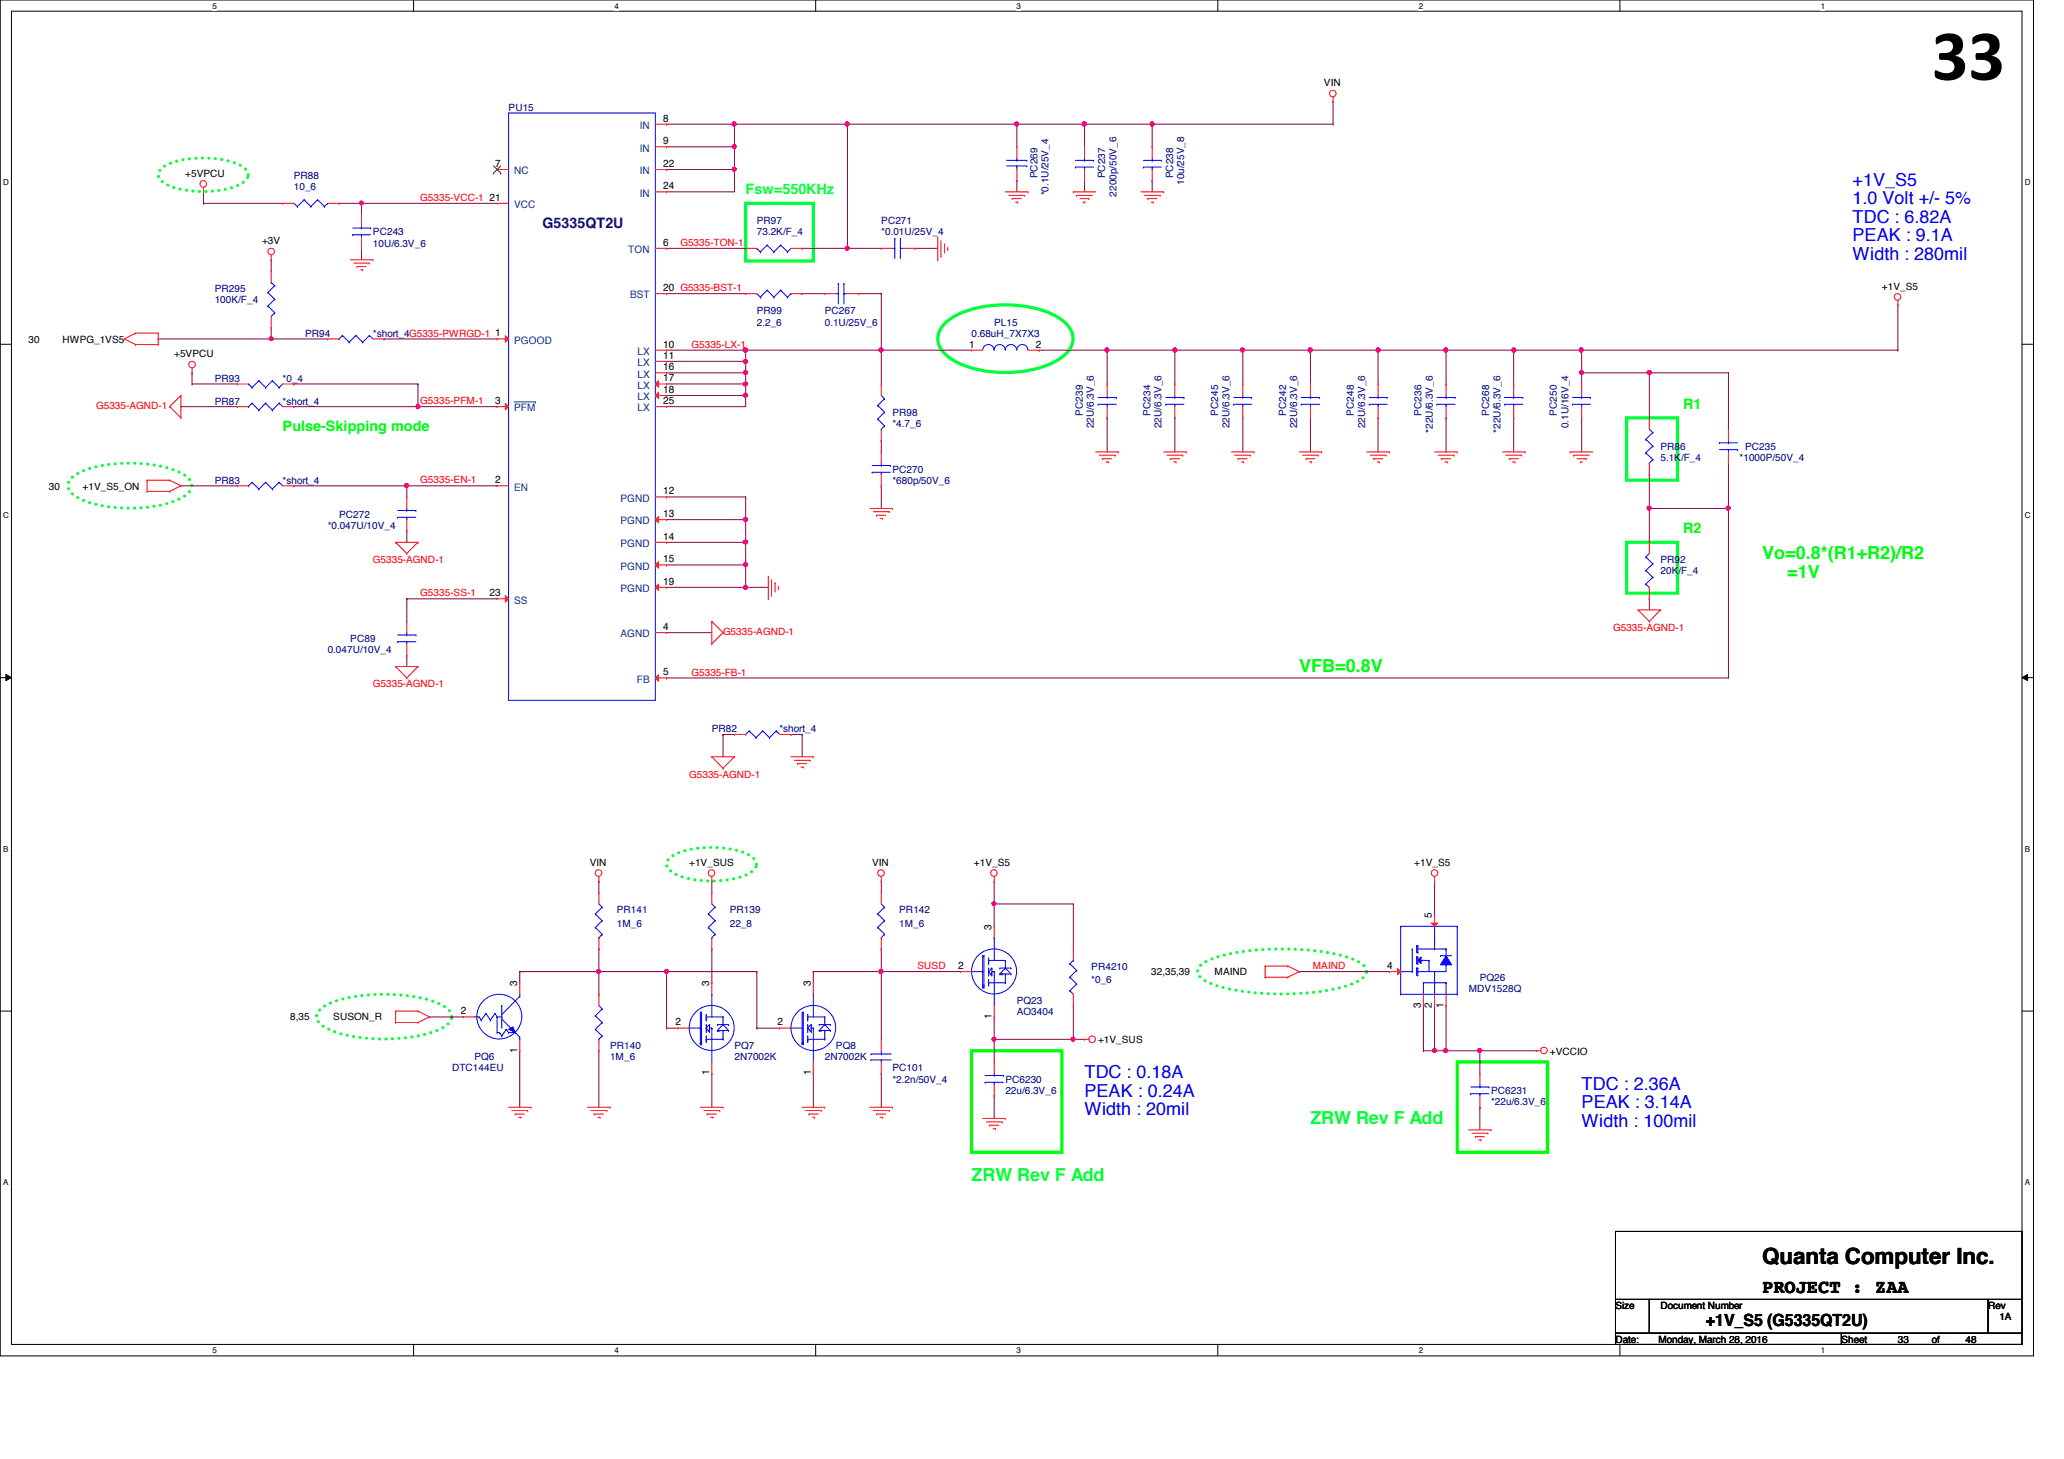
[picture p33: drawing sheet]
<svg xmlns="http://www.w3.org/2000/svg" width="297mm" height="210mm" viewBox="0 0 297 210" stroke-linecap="round" stroke-linejoin="round" font-family="sans-serif">
<defs><g id="words">
<text font-size="10.4" x="278" y="11.5">33</text>
<text font-size="3.2" x="253.6" y="181.8">Quanta Computer Inc.</text>
<text font-size="2.8" x="253.6" y="186">PROJECT : ZAA</text>
<g font-size="2.6" fill="#00f">
<text x="266.6" y="26.7">+1V_S5</text>
<text x="266.6" y="29.4">1.0 Volt +/- 5%</text>
<text x="266.6" y="32">TDC : 6.82A</text>
<text x="266.6" y="34.7">PEAK : 9.1A</text>
<text x="266.6" y="37.4">Width : 280mil</text>
<text x="156.1" y="155.1">TDC : 0.18A</text>
<text x="156.1" y="157.8">PEAK : 0.24A</text>
<text x="156.1" y="160.4">Width : 20mil</text>
<text x="227.6" y="156.8">TDC : 2.36A</text>
<text x="227.6" y="159.4">PEAK : 3.14A</text>
<text x="227.6" y="162.1">Width : 100mil</text>
</g>
<g font-size="2.6" fill="#0f0">
<text x="253.6" y="80.4">Vo=0.8*(R1+R2)/R2</text>
<text x="257.2" y="83.1">=1V</text>
<text x="187" y="96.7">VFB=0.8V</text>
</g>
<g font-size="2.6" fill="#00ff40">
<text x="188.6" y="161.7">ZRW Rev F Add</text>
<text x="139.8" y="169.8">ZRW Rev F Add</text>
</g>
<text font-size="2.4" x="245.5" y="190.8">+1V_S5 (G5335QT2U)</text>
<text font-size="2.1" fill="#00ff40" x="107.3" y="27.9">Fsw=550KHz</text>
<text font-size="2.1" fill="#000080" x="78.1" y="32.8">G5335QT2U</text>
<g font-size="2.1" fill="#0f0">
<text x="242.2" y="58.8">R1</text>
<text x="40.7" y="62">Pulse-Skipping mode</text>
<text x="242.2" y="76.7">R2</text>
</g>
<g font-size="1.5">
<text x="95.5" y="17.5">8</text>
<text x="95.5" y="20.7">9</text>
<text x="70.4" y="28.9">21</text>
<text x="71.2" y="24">7</text>
<text x="95.5" y="24">22</text>
<text x="95.5" y="27.2">24</text>
<text x="95.5" y="35.3">6</text>
<text x="95.5" y="41.9">20 G5335-BST-1</text>
<text x="71.2" y="48.4">1</text>
<text x="95.5" y="51.6">11</text>
<text x="95.5" y="50">10</text>
<text x="95.5" y="53.3">16</text>
<text x="139.5" y="50">1</text>
<text x="149.1" y="50">2</text>
<text x="71.2" y="58.1">3</text>
<text x="95.5" y="54.9">17</text>
<text x="95.5" y="56.5">18</text>
<text x="95.5" y="58.1">25</text>
<text x="71.2" y="69.5">2</text>
<text x="95.5" y="71.1">12</text>
<text x="95.5" y="74.4">13</text>
<text x="95.5" y="77.6">14</text>
<text x="95.5" y="80.9">15</text>
<text x="70.4" y="85.8">23</text>
<text x="95.5" y="84.1">19</text>
<text x="95.5" y="90.6">4</text>
<text x="95.5" y="97.2">5</text>
<text x="142.7" y="133.8" transform="rotate(-90 142.7 133.8)">3</text>
<text x="206.1" y="132.1" transform="rotate(-90 206.1 132.1)">5</text>
<text x="74.4" y="141.9" transform="rotate(-90 74.4 141.9)">3</text>
<text x="102.1" y="141.9" transform="rotate(-90 102.1 141.9)">3</text>
<text x="116.7" y="141.9" transform="rotate(-90 116.7 141.9)">3</text>
<text x="137.9" y="139.4">2</text>
<text x="199.6" y="139.4">4</text>
<text x="66.3" y="145.9">2</text>
<text x="97.2" y="147.5">2</text>
<text x="111.9" y="147.5">2</text>
<text x="142.7" y="146.6" transform="rotate(-90 142.7 146.6)">1</text>
<text x="204.5" y="145" transform="rotate(-90 204.5 145)">3</text>
<text x="206.1" y="145" transform="rotate(-90 206.1 145)">2</text>
<text x="207.7" y="145" transform="rotate(-90 207.7 145)">1</text>
<text x="74.4" y="151.5" transform="rotate(-90 74.4 151.5)">1</text>
<text x="102.1" y="154.7" transform="rotate(-90 102.1 154.7)">1</text>
<text x="116.7" y="154.7" transform="rotate(-90 116.7 154.7)">1</text>
</g>
<g font-size="1.5" fill="#004080">
<text x="92.1" y="18.5">IN</text>
<text x="92.1" y="21.8">IN</text>
<text x="74" y="29.9">VCC</text>
<text x="74" y="25.1">NC</text>
<text x="92.1" y="25.1">IN</text>
<text x="92.1" y="28.3">IN</text>
<text x="90.4" y="36.4">TON</text>
<text x="90.7" y="42.9">BST</text>
<text x="74" y="49.4">PGOOD</text>
<text x="91.7" y="52.7">LX</text>
<text x="91.7" y="51.1">LX</text>
<text x="74" y="59.2">PFM</text>
<text x="91.7" y="55.9">LX</text>
<text x="91.7" y="54.3">LX</text>
<text x="91.7" y="57.6">LX</text>
<text x="91.7" y="59.2">LX</text>
<text x="74" y="70.6">EN</text>
<text x="89.3" y="72.2">PGND</text>
<text x="89.3" y="75.4">PGND</text>
<text x="89.3" y="82">PGND</text>
<text x="89.3" y="78.7">PGND</text>
<text x="74" y="86.8">SS</text>
<text x="89.3" y="85.2">PGND</text>
<text x="89.3" y="91.7">AGND</text>
<text x="91.6" y="98.2">FB</text>
</g>
<g font-size="1.4" fill="#000080">
<text x="73.2" y="16">PU15</text>
<text x="42.3" y="25.7">PR88</text>
<text x="42.3" y="27.3">10_6</text>
<text x="149.3" y="25.7" transform="rotate(-90 149.3 25.7)">PC269</text>
<text x="150.9" y="28.1" transform="rotate(-90 150.9 28.1)">*0.1U/25V_4</text>
<text x="159" y="25.7" transform="rotate(-90 159 25.7)">PC237</text>
<text x="160.7" y="28.3" transform="rotate(-90 160.7 28.3)">2200p/50V_6</text>
<text x="168.8" y="25.7" transform="rotate(-90 168.8 25.7)">PC238</text>
<text x="170.4" y="26.6" transform="rotate(-90 170.4 26.6)">10u/25V_8</text>
<text x="53.7" y="33.9">PC243</text>
<text x="53.7" y="35.5">10U/6.3V_6</text>
<text x="108.9" y="32.2">PR97</text>
<text x="108.9" y="33.9">73.2K/F_4</text>
<text x="126.8" y="32.2">PC271</text>
<text x="126.8" y="33.9">*0.01U/25V_4</text>
<text x="30.9" y="42">PR295</text>
<text x="30.9" y="43.6">100K/F_4</text>
<text x="108.9" y="45.2">PR99</text>
<text x="108.9" y="46.9">2.2_6</text>
<text x="118.7" y="45.2">PC267</text>
<text x="118.7" y="46.9">0.1U/25V_6</text>
<text x="143.1" y="46.9">PL15</text>
<text x="43.9" y="48.5">PR94</text>
<text x="53.7" y="48.5">*short_4G5335-PWRGD-1</text>
<text x="139.8" y="48.5">0.68uH_7X7X3</text>
<text x="30.9" y="58.3">PR87</text>
<text x="30.9" y="55">PR93</text>
<text x="40.7" y="58.3">*short_4</text>
<text x="40.7" y="55">*0_4</text>
<text x="128.4" y="59.9">PR98</text>
<text x="155.8" y="59.8" transform="rotate(-90 155.8 59.8)">PC239</text>
<text x="165.6" y="59.8" transform="rotate(-90 165.6 59.8)">PC234</text>
<text x="175.3" y="59.8" transform="rotate(-90 175.3 59.8)">PC245</text>
<text x="185.1" y="59.8" transform="rotate(-90 185.1 59.8)">PC242</text>
<text x="194.8" y="59.8" transform="rotate(-90 194.8 59.8)">PC248</text>
<text x="204.6" y="59.8" transform="rotate(-90 204.6 59.8)">PC236</text>
<text x="214.3" y="59.8" transform="rotate(-90 214.3 59.8)">PC268</text>
<text x="224.1" y="59.8" transform="rotate(-90 224.1 59.8)">PC250</text>
<text x="128.4" y="61.5">*4.7_6</text>
<text x="157.4" y="61.6" transform="rotate(-90 157.4 61.6)">22U/6.3V_6</text>
<text x="167.2" y="61.6" transform="rotate(-90 167.2 61.6)">22U/6.3V_6</text>
<text x="177" y="61.6" transform="rotate(-90 177 61.6)">22U/6.3V_6</text>
<text x="186.7" y="61.6" transform="rotate(-90 186.7 61.6)">22U/6.3V_6</text>
<text x="196.5" y="61.6" transform="rotate(-90 196.5 61.6)">22U/6.3V_6</text>
<text x="206.2" y="62.2" transform="rotate(-90 206.2 62.2)">*22U/6.3V_6</text>
<text x="215.9" y="62.2" transform="rotate(-90 215.9 62.2)">*22U/6.3V_6</text>
<text x="225.7" y="61.6" transform="rotate(-90 225.7 61.6)">0.1U/16V_4</text>
<text x="239" y="64.7">PR86</text>
<text x="251.2" y="64.7">PC235</text>
<text x="30.9" y="69.6">PR83</text>
<text x="40.7" y="69.6">*short_4</text>
<text x="128.4" y="68">PC270</text>
<text x="128.4" y="69.6">*680p/50V_6</text>
<text x="239" y="66.4">5.1K/F_4</text>
<text x="250.4" y="66.4">*1000P/50V_4</text>
<text x="47.2" y="76.1">*0.047U/10V_4</text>
<text x="48.8" y="74.5">PC272</text>
<text x="239" y="81">PR92</text>
<text x="239" y="82.6">20K/F_4</text>
<text x="47.2" y="94">0.047U/10V_4</text>
<text x="50.4" y="92.4">PC89</text>
<text x="102.4" y="105.4">PR82</text>
<text x="112.2" y="105.4">*short_4</text>
<text x="88.8" y="131.4">PR141</text>
<text x="105" y="131.4">PR139</text>
<text x="129.4" y="131.4">PR142</text>
<text x="88.8" y="133.3">1M_6</text>
<text x="105" y="133.3">22_8</text>
<text x="129.4" y="133.3">1M_6</text>
<text x="157.1" y="139.5">PR4210</text>
<text x="157.1" y="141.5">*0_6</text>
<text x="211.4" y="142.7">MDV1528Q</text>
<text x="213" y="141.1">PQ26</text>
<text x="146.3" y="144.4">PQ23</text>
<text x="146.3" y="146">AO3404</text>
<text x="65.1" y="154.1">DTC144EU</text>
<text x="68.3" y="152.5">PQ6</text>
<text x="87.8" y="150.9">PR140</text>
<text x="87.8" y="152.5">1M_6</text>
<text x="105.7" y="150.9">PQ7</text>
<text x="105.7" y="152.5">2N7002K</text>
<text x="118.7" y="152.5">2N7002K</text>
<text x="120.3" y="150.9">PQ8</text>
<text x="128.4" y="154.1">PC101</text>
<text x="128.4" y="155.8">*2.2n/50V_4</text>
<text x="144.7" y="155.8">PC6230</text>
<text x="144.7" y="157.4">22u/6.3V_6</text>
<text x="214.6" y="157.4">PC6231</text>
<text x="214.6" y="159">*22u/6.3V_6</text>
</g>
<g font-size="1.4">
<text x="190.5" y="12.4">VIN</text>
<text x="26.7" y="25.4">+5VPCU</text>
<text x="37.7" y="35.1">+3V</text>
<text x="270.8" y="41.7">+1V_S5</text>
<text x="4.1" y="49.3">30</text>
<text x="9" y="49.3">HWPG_1VS5</text>
<text x="25.1" y="51.4">+5VPCU</text>
<text x="7" y="70.4">30</text>
<text x="11.9" y="70.4">+1V_S5_ON</text>
<text x="84.9" y="124.5">VIN</text>
<text x="99.2" y="124.5">+1V_SUS</text>
<text x="125.5" y="124.5">VIN</text>
<text x="140.2" y="124.5">+1V_S5</text>
<text x="203.5" y="124.5">+1V_S5</text>
<text x="165.7" y="140.3">32,35,39</text>
<text x="174.8" y="140.3">MAIND</text>
<text x="41.8" y="146.8">8,35</text>
<text x="48" y="146.8">SUSON_R</text>
<text x="158" y="150.1">+1V_SUS</text>
<text x="223.1" y="151.7">+VCCIO</text>
<text x="232.5" y="188.3">Size</text>
<text x="239" y="188.3">Document Number</text>
<text x="286.1" y="188.3">Rev</text>
<text x="287.7" y="189.9">1A</text>
<text x="232.5" y="193.2">Date:</text>
<text x="238.7" y="193.2">Monday, March 28, 2016</text>
<text x="265" y="193.2">Sheet</text>
<text x="273.1" y="193.2">33</text>
<text x="278" y="193.2">of</text>
<text x="282.9" y="193.2">48</text>
</g>
<g font-size="1.4" fill="#f00">
<text x="60.5" y="28.9">G5335-VCC-1</text>
<text x="97.9" y="35.4">G5335-TON-1</text>
<text x="99.5" y="50">G5335-LX-1</text>
<text x="13.8" y="58.9">G5335-AGND-1</text>
<text x="60.5" y="58.2">G5335-PFM-1</text>
<text x="60.5" y="69.6">G5335-EN-1</text>
<text x="53.7" y="81">G5335-AGND-1</text>
<text x="60.5" y="85.8">G5335-SS-1</text>
<text x="104.1" y="91.4">G5335-AGND-1</text>
<text x="232.2" y="90.8">G5335-AGND-1</text>
<text x="53.7" y="98.9">G5335-AGND-1</text>
<text x="99.5" y="97.2">G5335-FB-1</text>
<text x="99.2" y="111.9">G5335-AGND-1</text>
<text x="132" y="139.4">SUSD</text>
<text x="188.9" y="139.4">MAIND</text>
</g>
<g font-size="1.2">
<text x="30.6" y="1.2">5</text>
<text x="88.4" y="1.2">4</text>
<text x="146.3" y="1.2">3</text>
<text x="204.2" y="1.2">2</text>
<text x="262" y="1.2">1</text>
<text x=".5" y="26.6">D</text>
<text x="291.4" y="26.6">D</text>
<text x=".5" y="74.5">C</text>
<text x="291.4" y="74.5">C</text>
<text x=".5" y="122.5">B</text>
<text x="291.4" y="122.5">B</text>
<text x=".5" y="170.5">A</text>
<text x="291.4" y="170.5">A</text>
<text x="30.6" y="194.6">5</text>
<text x="88.4" y="194.6">4</text>
<text x="146.3" y="194.6">3</text>
<text x="204.2" y="194.6">2</text>
<text x="262" y="194.6">1</text>
</g>
</g></defs>
<path d="M0 0h292.6v195.1h-292.6zM1.6 1.6h289.4v191.8h-289.4z" fill="none" stroke="#000" stroke-width=".14"/>
<g fill="#fff">
<path d="M30.6 .2h.6v1.3h-.6z"/>
<path d="M30.6 193.6h.6v1.3h-.6z"/>
</g>
<path d="M59.5 0v1.6M59.5 193.4v1.6" fill="none" stroke="#000" stroke-width=".14"/>
<g fill="#fff">
<path d="M88.4 .2h.6v1.3h-.6z"/>
<path d="M88.4 193.6h.6v1.3h-.6z"/>
</g>
<path d="M117.4 0v1.6M117.4 193.4v1.6" fill="none" stroke="#000" stroke-width=".14"/>
<g fill="#fff">
<path d="M146.3 .2h.6v1.3h-.6z"/>
<path d="M146.3 193.6h.6v1.3h-.6z"/>
</g>
<path d="M175.3 0v1.6M175.3 193.4v1.6" fill="none" stroke="#000" stroke-width=".14"/>
<g fill="#fff">
<path d="M204.2 .2h.6v1.3h-.6z"/>
<path d="M204.2 193.6h.6v1.3h-.6z"/>
</g>
<path d="M233.1 0v1.6M233.1 193.4v1.6" fill="none" stroke="#000" stroke-width=".14"/>
<g fill="#fff">
<path d="M262 .2h.6v1.3h-.6z"/>
<path d="M262 193.6h.6v1.3h-.6z"/>
<path d="M.5 25.6h.8v1.3h-.8z"/>
<path d="M291.4 25.6h.8v1.3h-.8z"/>
<path d="M.5 73.5h.8v1.3h-.8z"/>
<path d="M291.4 73.5h.8v1.3h-.8z"/>
</g>
<path d="M0 49.5h1.6M291 49.5h1.6" fill="none" stroke="#000" stroke-width=".14"/>
<g fill="#fff">
<path d="M.5 121.5h.7v1.3h-.7z"/>
<path d="M291.4 121.5h.7v1.3h-.7z"/>
</g>
<path d="M0 97.5h1.6M.8 97l.8 .5-.8 .4zM291 97.5l.8-.5v.9zM291 97.5h1.6" fill="none" stroke="#000" stroke-width=".14"/>
<path d="M.8 97l.8 .5-.8 .4zM291 97.5l.8-.5v.9z" fill="#000"/>
<g fill="#fff">
<path d="M.5 169.4h.7v1.3h-.7z"/>
<path d="M291.4 169.4h.7v1.3h-.7z"/>
</g>
<path d="M0 145.5h1.6M291 145.5h1.6" fill="none" stroke="#000" stroke-width=".14"/>
<path d="M23.2 24.3a8.3 8.3 0 0 1 4.9-1.5 12.9 12.9 0 0 1 6.7 1.1 1.28 1.28 0 0 1 .9 1.2 1.28 1.28 0 0 1-.9 1.3 13.4 13.4 0 0 1-8.8 .8 4.9 4.9 0 0 1-3.1-1.6l-.1-.5 .1-.4zM10.2 68.8a9.8 9.8 0 0 1 5.7-2 19.8 19.8 0 0 1 10 1.1 2.49 2.49 0 0 1 1.7 1.9 2.52 2.52 0 0 1-1.7 2 19.9 19.9 0 0 1-14.4 0 2.51 2.51 0 0 1-1.7-2l.1-.5zM96.3 123.5a8.3 8.3 0 0 1 4.9-1.5 12.9 12.9 0 0 1 6.8 1.1 1.28 1.28 0 0 1 .9 1.2 1.28 1.28 0 0 1-.9 1.2 13.4 13.4 0 0 1-8.9 .9 4.9 4.9 0 0 1-3.1-1.6l-.1-.5 .1-.4zM172.8 138.9a11.5 11.5 0 0 1 5.5-1.9 40.6 40.6 0 0 1 14.8 .5 7.6 7.6 0 0 1 3.1 1.4 1.06 1.06 0 0 1 0 1.7 11.6 11.6 0 0 1-5.6 2 39.6 39.6 0 0 1-14.7-.6 7.5 7.5 0 0 1-3.1-1.4 1.07 1.07 0 0 1 0-1.7zM46 145.3a9.5 9.5 0 0 1 5.2-2 25.6 25.6 0 0 1 11.4 .9 3.9 3.9 0 0 1 2.3 1.6 1.47 1.47 0 0 1-.8 1.8 14.8 14.8 0 0 1-7.4 1.8 21 21 0 0 1-9.6-1.4 2.3 2.3 0 0 1-1.6-1.7l.2-.5z" fill="none" stroke="#00ff40" stroke-width=".47" stroke-dasharray="0 .9"/>
<path d="M139.8 151.2h13v14.6h-13zM209.7 152.8h13v13h-13z" fill="none" stroke="#0f0" stroke-width=".47"/>
<path d="M107.3 29.3h9.7v8.2h-9.7zM135.9 46.7a10.4 10.4 0 0 1 6-2.6 16.8 16.8 0 0 1 10.1 1.4 4.2 4.2 0 0 1 2.4 3.2 3.4 3.4 0 0 1-1.5 2.7 14.8 14.8 0 0 1-9.7 2.1 12.9 12.9 0 0 1-6.7-2.1 2.97 2.97 0 0 1-.6-4.7zM234.1 60.1h7.3v9h-7.3zM234.1 78h7.3v7.3h-7.3z" fill="none" stroke="#00ff40" stroke-width=".47"/>
<path d="M143.1 149.5h.1M143.1 149.5h11.4" fill="none" stroke="#800040" stroke-width=".14"/>
<circle cx="154.4" cy="149.5" r=".3" fill="#f0f"/>
<circle cx="154.4" cy="149.5" r=".3" fill="none" stroke="#f0f" stroke-width=".14"/>
<circle cx="143" cy="149.5" r=".3" fill="#f0f"/>
<circle cx="143" cy="149.5" r=".3" fill="none" stroke="#f0f" stroke-width=".14"/>
<path d="M143.1 149.5h.1M143.1 149.5v3.3M213 151.2h.1M213 151.2h8.1" fill="none" stroke="#800040" stroke-width=".14"/>
<circle cx="213" cy="151.1" r=".31" fill="#f0f"/>
<circle cx="213" cy="151.1" r=".31" fill="none" stroke="#f0f" stroke-width=".14"/>
<path d="M187 139.8h.1M187 139.8h13M204.8 151.2h.1M206.5 144.7h.1M206.5 144.7v6.5h-1.7" fill="none" stroke="#800040" stroke-width=".14"/>
<circle cx="206.5" cy="151.1" r=".3" fill="#f0f"/>
<circle cx="206.5" cy="151.1" r=".3" fill="none" stroke="#f0f" stroke-width=".14"/>
<path d="M204.8 144.7h.1M204.8 144.7v6.5M208.1 144.7h.1M208.1 144.7v6.5" fill="none" stroke="#800040" stroke-width=".14"/>
<circle cx="208.1" cy="151.1" r=".3" fill="#f0f"/>
<circle cx="208.1" cy="151.1" r=".3" fill="none" stroke="#f0f" stroke-width=".14"/>
<g fill="none" stroke="#800040" stroke-width=".14">
<path d="M86.2 136.5h.1M86.2 126.8h.1M86.2 139.8h.1M86.2 126.8v1.6M86.2 136.5v3.3M86.2 139.8h9.7M102.4 126.8h.1M102.4 126.8v1.6M126.8 126.8h.1M126.8 126.8v1.6M143.1 126.8h.1M143.1 126.8v3.2"/>
<path d="M102.4 154.4h.1M102.4 154.4v4.9M108.9 147.9h.1M108.9 147.9h3.3M143.1 146.3h.1M143.1 146.3v3.2"/>
</g>
<circle cx="86.1" cy="139.8" r=".31" fill="#f0f"/>
<circle cx="86.1" cy="139.8" r=".31" fill="none" stroke="#f0f" stroke-width=".14"/>
<g fill="none" stroke="#800040" stroke-width=".14">
<path d="M74.8 139.8h.1M74.8 139.8v1.6M74.8 139.8h11.4M86.2 139.8h.1M86.2 139.8v3.2M95.9 139.8h.1M95.9 139.8v8.1M102.4 136.5h.1M102.4 136.5v4.9M108.9 139.8h.1M108.9 139.8v8.1M74.8 151.2h.1"/>
<path d="M74.8 151.2v8.1M86.2 151.2h.1M86.2 151.2v8.1M117 154.4h.1M117 154.4v4.9"/>
</g>
<circle cx="95.9" cy="139.8" r=".31" fill="#f0f"/>
<circle cx="95.9" cy="139.8" r=".31" fill="none" stroke="#f0f" stroke-width=".14"/>
<g fill="none" stroke="#800040" stroke-width=".14">
<path d="M95.9 139.8h.1M95.9 139.8h13M117 139.8h.1M117 139.8h21.2M117 139.8v1.6M126.8 139.8h.1M126.8 136.5h.1M126.8 136.5v13M61.8 146.3h.1M61.8 146.3h4.9M95.9 147.9h.1M95.9 147.9h1.7"/>
<path d="M126.8 154.4h.1M126.8 154.4v4.9"/>
</g>
<circle cx="126.8" cy="139.8" r=".31" fill="#f0f"/>
<circle cx="126.8" cy="139.8" r=".31" fill="none" stroke="#f0f" stroke-width=".14"/>
<g fill="none" stroke="#800040" stroke-width=".14">
<path d="M143.1 130h.1M143.1 130h11.4M154.5 130h.1M154.5 130v6.5M206.5 126.8h.1M206.5 126.8v4.9M143.1 157.6h.1M143.1 157.6v3.3M206.5 151.2h.1M206.5 151.2h1.6M213 151.2h.1M213 159.3h.1"/>
<path d="M213 151.2v3.2M213 159.3v3.3"/>
</g>
<circle cx="143" cy="130" r=".3" fill="#f0f"/>
<circle cx="143" cy="130" r=".3" fill="none" stroke="#f0f" stroke-width=".14"/>
<path d="M22.8 48.8h.1M22.8 48.8h16.2M143.1 130h.1M143.1 130v3.3M154.5 144.7h.1M154.5 149.5h.1M154.5 144.7v4.8M154.5 149.5h1.6M208.1 151.2h.1M208.1 151.2h4.9" fill="none" stroke="#800040" stroke-width=".14"/>
<circle cx="39" cy="48.7" r=".3" fill="#f0f"/>
<circle cx="39" cy="48.7" r=".3" fill="none" stroke="#f0f" stroke-width=".14"/>
<path d="M39 47.1h.1M39 47.1v1.7M217.8 50.4h.1M217.8 50.4h9.8M227.6 53.6h.1M227.6 53.6h9.8" fill="none" stroke="#800040" stroke-width=".14"/>
<circle cx="227.6" cy="50.4" r=".31" fill="#f0f"/>
<circle cx="227.6" cy="50.4" r=".31" fill="none" stroke="#f0f" stroke-width=".14"/>
<circle cx="217.8" cy="50.4" r=".31" fill="#f0f"/>
<circle cx="217.8" cy="50.4" r=".31" fill="none" stroke="#f0f" stroke-width=".14"/>
<path d="M208.1 50.4h.1M208.1 50.4h9.7M217.8 50.4h.1M217.8 50.4v4.8M217.8 60.1h.1M217.8 60.1v4.9M248.7 73.2h.1M248.7 73.2v24.3" fill="none" stroke="#800040" stroke-width=".14"/>
<circle cx="248.7" cy="73.1" r=".3" fill="#f0f"/>
<circle cx="248.7" cy="73.1" r=".3" fill="none" stroke="#f0f" stroke-width=".14"/>
<path d="M95.9 17.9h.1M95.9 17.9h9.8M122 17.9h.1M122 17.9v17.8h-6.6M115.4 35.7h.1" fill="none" stroke="#800040" stroke-width=".14"/>
<circle cx="121.9" cy="35.7" r=".3" fill="#f0f"/>
<circle cx="121.9" cy="35.7" r=".3" fill="none" stroke="#f0f" stroke-width=".14"/>
<circle cx="121.9" cy="17.8" r=".31" fill="#f0f"/>
<circle cx="121.9" cy="17.8" r=".31" fill="none" stroke="#f0f" stroke-width=".14"/>
<path d="M105.7 17.9h.1M105.7 17.9h16.3" fill="none" stroke="#800040" stroke-width=".14"/>
<circle cx="105.7" cy="17.8" r=".31" fill="#f0f"/>
<circle cx="105.7" cy="17.8" r=".31" fill="none" stroke="#f0f" stroke-width=".14"/>
<path d="M146.3 17.9h.1M146.3 17.9v3.2M156.1 17.9h.1M156.1 17.9v3.2M191.9 14.6h.1M191.9 14.6v3.3M52 35.7h.1M52 35.7v1.7M105.7 24.4h.1M105.7 24.4v3.2M146.3 26h.1M146.3 26v1.6" fill="none" stroke="#800040" stroke-width=".14"/>
<circle cx="105.7" cy="24.3" r=".3" fill="#f0f"/>
<circle cx="105.7" cy="24.3" r=".3" fill="none" stroke="#f0f" stroke-width=".14"/>
<path d="M165.8 17.9h26.1M191.9 17.9h.1" fill="none" stroke="#800040" stroke-width=".14"/>
<circle cx="165.8" cy="17.8" r=".31" fill="#f0f"/>
<circle cx="165.8" cy="17.8" r=".31" fill="none" stroke="#f0f" stroke-width=".14"/>
<path d="M146.3 17.9h.1M146.3 17.9h9.8M95.9 27.6h.1M95.9 27.6h9.8" fill="none" stroke="#800040" stroke-width=".14"/>
<circle cx="156.1" cy="17.8" r=".32" fill="#f0f"/>
<circle cx="156.1" cy="17.8" r=".32" fill="none" stroke="#f0f" stroke-width=".14"/>
<circle cx="146.3" cy="17.8" r=".31" fill="#f0f"/>
<circle cx="146.3" cy="17.8" r=".31" fill="none" stroke="#f0f" stroke-width=".14"/>
<path d="M95.9 71.5h.1M95.9 71.5h11.4M95.9 81.3h.1M95.9 81.3h11.4" fill="none" stroke="#800040" stroke-width=".14"/>
<circle cx="107.3" cy="81.2" r=".31" fill="#f0f"/>
<circle cx="107.3" cy="81.2" r=".31" fill="none" stroke="#f0f" stroke-width=".14"/>
<path d="M95.9 84.5h.1M95.9 84.5h14.7M107.3 84.5h.1" fill="none" stroke="#800040" stroke-width=".14"/>
<circle cx="107.3" cy="84.5" r=".31" fill="#f0f"/>
<circle cx="107.3" cy="84.5" r=".31" fill="none" stroke="#f0f" stroke-width=".14"/>
<path d="M95.9 42.2h.1M95.9 42.2h11.4M95.9 74.8h.1M95.9 78h.1M95.9 78h11.4M107.3 71.5h.1M107.3 71.5v3.3h-11.4" fill="none" stroke="#800040" stroke-width=".14"/>
<circle cx="107.3" cy="74.7" r=".32" fill="#f0f"/>
<circle cx="107.3" cy="74.7" r=".32" fill="none" stroke="#f0f" stroke-width=".14"/>
<path d="M107.3 56.9h.1M107.3 56.9v1.6" fill="none" stroke="#800040" stroke-width=".14"/>
<circle cx="107.3" cy="56.8" r=".31" fill="#f0f"/>
<circle cx="107.3" cy="56.8" r=".31" fill="none" stroke="#f0f" stroke-width=".14"/>
<path d="M95.9 58.5h.1M95.9 52h.1M95.9 58.5h11.4M107.3 50.4h.1M107.3 50.4v1.6h-11.4" fill="none" stroke="#800040" stroke-width=".14"/>
<circle cx="107.3" cy="52" r=".31" fill="#f0f"/>
<circle cx="107.3" cy="52" r=".31" fill="none" stroke="#f0f" stroke-width=".14"/>
<path d="M95.9 55.2h.1M107.3 53.6h.1M107.3 53.6v1.6h-11.4" fill="none" stroke="#800040" stroke-width=".14"/>
<circle cx="107.3" cy="55.2" r=".31" fill="#f0f"/>
<circle cx="107.3" cy="55.2" r=".31" fill="none" stroke="#f0f" stroke-width=".14"/>
<path d="M52 29.3h.1M52 29.3h19.5M58.5 86.1h.1M58.5 86.1h13" fill="none" stroke="#800040" stroke-width=".14"/>
<circle cx="52" cy="29.2" r=".3" fill="#f0f"/>
<circle cx="52" cy="29.2" r=".3" fill="none" stroke="#f0f" stroke-width=".14"/>
<path d="M52 29.3h.1M52 29.3v1.6M95.9 56.9h.1M95.9 53.6h.1M107.3 55.2h.1M107.3 52h.1M107.3 52v1.6h-11.4M107.3 55.2v1.7h-11.4" fill="none" stroke="#800040" stroke-width=".14"/>
<circle cx="107.3" cy="53.6" r=".31" fill="#f0f"/>
<circle cx="107.3" cy="53.6" r=".31" fill="none" stroke="#f0f" stroke-width=".14"/>
<g fill="none" stroke="#800040" stroke-width=".14">
<path d="M105.7 17.9h.1M105.7 17.9v6.5M95.9 21.1h.1M95.9 21.1h9.8M105.7 21.1h.1M39 48.8h.1M39 48.8h8.2M55.3 48.8h.1M55.3 48.8h16.2M126.8 50.4h.1M126.8 50.4h13M58.5 76.4h.1"/>
<path d="M58.5 76.4v1.6M198.3 60.1h.1M198.3 60.1v4.9M58.5 94.3h.1M58.5 86.1h.1M58.5 86.1v3.3M58.5 94.3v1.6M95.9 91h.1M95.9 91h6.5"/>
</g>
<circle cx="105.7" cy="21.1" r=".3" fill="#f0f"/>
<circle cx="105.7" cy="21.1" r=".3" fill="none" stroke="#f0f" stroke-width=".14"/>
<g fill="none" stroke="#800040" stroke-width=".14">
<path d="M95.9 24.4h.1M95.9 24.4h9.8M27.6 53.6h.1M27.6 55.2h.1M27.6 53.6v1.6M27.6 55.2h6.6M126.8 42.2h.1M126.8 42.2v8.2M149.6 50.4h.1M149.6 50.4h9.7M188.6 50.4h.1M188.6 50.4h9.7"/>
<path d="M198.3 50.4h.1M198.3 50.4v4.8M273.1 43.9h.1M273.1 43.9v6.5M58.5 69.9h.1M58.5 69.9v1.6"/>
</g>
<circle cx="126.8" cy="50.4" r=".31" fill="#f0f"/>
<circle cx="126.8" cy="50.4" r=".31" fill="none" stroke="#f0f" stroke-width=".14"/>
<path d="M42.3 69.9h.1M42.3 69.9h16.2M95.9 97.5h.1M95.9 97.5h152.8" fill="none" stroke="#800040" stroke-width=".14"/>
<circle cx="58.5" cy="69.8" r=".31" fill="#f0f"/>
<circle cx="58.5" cy="69.8" r=".31" fill="none" stroke="#f0f" stroke-width=".14"/>
<path d="M42.3 58.5h.1M42.3 58.5h17.9M107.3 74.8h.1M107.3 74.8v3.2M237.4 68.2h.1M237.4 68.2v5" fill="none" stroke="#800040" stroke-width=".14"/>
<circle cx="60.1" cy="58.5" r=".31" fill="#f0f"/>
<circle cx="60.1" cy="58.5" r=".31" fill="none" stroke="#f0f" stroke-width=".14"/>
<path d="M60.2 55.2h.1M60.2 55.2v3.3M107.3 50.4h.1M107.3 50.4h19.5" fill="none" stroke="#800040" stroke-width=".14"/>
<circle cx="107.3" cy="50.4" r=".32" fill="#f0f"/>
<circle cx="107.3" cy="50.4" r=".32" fill="none" stroke="#f0f" stroke-width=".14"/>
<path d="M131.7 35.7h.1M131.7 35.7h3.3M107.3 78h.1M107.3 78v3.3" fill="none" stroke="#800040" stroke-width=".14"/>
<circle cx="107.3" cy="78" r=".31" fill="#f0f"/>
<circle cx="107.3" cy="78" r=".31" fill="none" stroke="#f0f" stroke-width=".14"/>
<g fill="none" stroke="#800040" stroke-width=".14">
<path d="M122 35.7h.1M122 35.7h4.8M26 58.5h.1M26 58.5h8.2M42.3 55.2h.1M42.3 55.2h17.9M60.2 58.5h.1M60.2 58.5h11.3M95.9 50.4h.1M95.9 50.4h11.4M159.3 50.4h.1M159.3 50.4h19.6"/>
<path d="M159.3 50.4v4.8M169.1 50.4h.1M178.9 50.4h.1M178.9 50.4v4.8M188.6 50.4h.1M188.6 50.4v4.8M58.5 69.9h.1M58.5 69.9h13M159.3 60.1h.1M159.3 60.1v4.9M169.1 60.1h.1M169.1 60.1v4.9"/>
<path d="M178.9 60.1h.1M178.9 60.1v4.9M188.6 60.1h.1M188.6 60.1v4.9M248.7 66.6h.1M248.7 66.6v6.6M107.3 81.3h.1M107.3 81.3v3.2"/>
</g>
<circle cx="169.1" cy="50.4" r=".31" fill="#f0f"/>
<circle cx="169.1" cy="50.4" r=".31" fill="none" stroke="#f0f" stroke-width=".14"/>
<circle cx="159.3" cy="50.4" r=".31" fill="#f0f"/>
<circle cx="159.3" cy="50.4" r=".31" fill="none" stroke="#f0f" stroke-width=".14"/>
<path d="M169.1 50.4h.1M169.1 50.4v4.8M237.4 53.6h.1M237.4 53.6h11.3M237.4 73.2h.1M237.4 73.2h11.3" fill="none" stroke="#800040" stroke-width=".14"/>
<circle cx="237.3" cy="53.6" r=".31" fill="#f0f"/>
<circle cx="237.3" cy="53.6" r=".31" fill="none" stroke="#f0f" stroke-width=".14"/>
<path d="M248.7 53.6h.1M248.7 53.6v8.2M227.6 60.1h.1M227.6 60.1v4.9M237.4 73.2h.1M237.4 73.2v4.8" fill="none" stroke="#800040" stroke-width=".14"/>
<circle cx="237.3" cy="73.1" r=".31" fill="#f0f"/>
<circle cx="237.3" cy="73.1" r=".31" fill="none" stroke="#f0f" stroke-width=".14"/>
<path d="M227.6 50.4h.1M227.6 50.4v3.2M126.8 63.4h.1M126.8 63.4v1.6" fill="none" stroke="#800040" stroke-width=".14"/>
<circle cx="227.6" cy="53.6" r=".3" fill="#f0f"/>
<circle cx="227.6" cy="53.6" r=".3" fill="none" stroke="#f0f" stroke-width=".14"/>
<path d="M178.9 50.4h.1M178.9 50.4h9.7M237.4 53.6h.1M237.4 53.6v6.5M126.8 69.9h.1M126.8 69.9v3.3M104.1 105.7h.1M104.1 105.7v3.2" fill="none" stroke="#800040" stroke-width=".14"/>
<circle cx="188.6" cy="50.4" r=".32" fill="#f0f"/>
<circle cx="188.6" cy="50.4" r=".32" fill="none" stroke="#f0f" stroke-width=".14"/>
<circle cx="178.8" cy="50.4" r=".31" fill="#f0f"/>
<circle cx="178.8" cy="50.4" r=".31" fill="none" stroke="#f0f" stroke-width=".14"/>
<g fill="none" stroke="#800040" stroke-width=".14">
<path d="M122 17.9h.1M122 17.9h24.3M95.9 35.7h.1M95.9 35.7h11.4M115.4 42.2h.1M115.4 42.2h3.3M123.6 42.2h.1M123.6 42.2h3.2M126.8 50.4h.1M126.8 50.4v4.8M198.3 50.4h.1M198.3 50.4h9.8"/>
<path d="M227.6 53.6h.1M227.6 53.6v1.6M208.1 60.1h.1M208.1 60.1v4.9M237.4 86.1h.1M237.4 86.1v1.7M104.1 105.7h.1M104.1 105.7h1.6M113.8 105.7h.1M113.8 105.7h1.6M115.4 105.7h.1M115.4 105.7v3.2"/>
</g>
<circle cx="208.1" cy="50.4" r=".31" fill="#f0f"/>
<circle cx="208.1" cy="50.4" r=".31" fill="none" stroke="#f0f" stroke-width=".14"/>
<circle cx="198.3" cy="50.4" r=".31" fill="#f0f"/>
<circle cx="198.3" cy="50.4" r=".31" fill="none" stroke="#f0f" stroke-width=".14"/>
<g fill="none" stroke="#800040" stroke-width=".14">
<path d="M156.1 17.9h.1M156.1 17.9h9.7M165.8 17.9h.1M165.8 17.9v3.2M29.3 29.3h.1M29.3 27.6h.1M29.3 29.3h11.4M29.3 27.6v1.7M39 37.4h.1M39 37.4v1.6M48.8 29.3h.1M48.8 29.3h3.2"/>
<path d="M156.1 26h.1M156.1 26v1.6M165.8 26h.1M165.8 26v1.6M208.1 50.4h.1M208.1 50.4v4.8M227.6 50.4h45.5M273.1 50.4h.1M26 69.9h.1M26 69.9h8.2"/>
</g>
<g fill="none" stroke="#f00" stroke-width=".14">
<path d="M191.9 14.6h.1M191.9 14v.6M29.3 27.6h.1M29.3 27v.6M39 37.4h.1M39 39h.1M39 36.7v.7M39 39v1.6M50.4 37.4h3.3M50.9 37.8h2.3M51.4 38.4h.1M51.4 38.4h1.3"/>
<path d="M51.9 38.8h.3M52.2 38.8h.1M53.2 37.8h.1M53.7 37.4h.1M107.3 35.7h.1M107.3 35.7h1.6M113.8 35.7h1.6M115.4 35.7h.1M135 37.4h.1M135 34.1v3.3M135.4 36.9h.1M135.4 34.6v2.3"/>
<path d="M135.9 35.1h.1M135.9 35.1v1.3M136.4 35.9h.1M136.4 35.6v.3M144.7 27.6h3.3M145.2 28.1h2.2M145.7 28.6h.1M145.7 28.6h1.3M146.2 29.1h.3M146.5 29.1h.1M147.4 28.1h.1M148 27.6h.1"/>
<path d="M154.5 27.6h.1M154.5 27.6h3.2M154.9 28.1h.1M154.9 28.1h2.3M155.4 28.6h1.3M155.9 29.1h.1M155.9 29.1h.3M156.7 28.6h.1M164.2 27.6h3.3M164.7 28.1h2.3M165.2 28.6h.1M165.2 28.6h1.3"/>
<path d="M165.7 29.1h.3M166 29.1h.1M167 28.1h.1M167.5 27.6h.1M17.9 48.8h.1M17.9 48.8l1.6 .8M19.5 49.6h.1M19.5 47.9h.1M19.5 49.6h3.3M19.5 47.9l-1.6 .9M19.5 47.9h3.3M22.8 47.9h.1"/>
<path d="M22.8 49.6h.1M22.8 47.9v1.7M24.4 58.5h.1M24.4 58.5l1.6 1.6M26 56.9h.1M26 56.9v3.2M26 56.9l-1.6 1.6M27.6 53.6h.1M27.6 53v.6M34.2 58.5h.1M34.2 58.5h1.6M39 47.1h.1"/>
<path d="M39 45.5v1.6M40.7 58.5h1.6M42.3 58.5h.1M126.8 55.2h.1M126.8 55.2v1.7M159.3 55.2h.1M159.3 55.2v1.7M159.3 58.5v1.6M198.3 55.2h.1M198.3 55.2v1.7M198.3 58.5v1.6M273.1 43.9h.1"/>
<path d="M273.1 43.2v.7M21.2 69.1h.1M21.2 70.7h.1M21.2 69.1h3.2M21.2 69.1v1.6M21.2 70.7h3.2M24.4 69.1h.1M24.4 70.7h.1M24.4 69.1l1.6 .8M26 69.9h.1M26 60.1h.1M26 69.9l-1.6 .8"/>
<path d="M56.9 78h.1M56.9 78h3.3M56.9 78l1.6 1.6M58.5 79.6h.1M60.2 78h.1M60.2 78l-1.7 1.6M125.2 73.2h3.2M125.7 73.6h2.3M126.1 74.1h.1M126.1 74.1h1.4M126.7 74.6h.3M126.8 65h.1"/>
<path d="M126.8 69.9h.1M126.8 63.4h.1M126.8 61.8v1.6M126.8 65v1.6M126.8 68.2v1.7M127 74.6h.1M128 73.6h.1M128.4 73.2h.1M157.7 65h3.2M158.2 65.5h2.3M158.7 66h.1M158.7 66h1.3"/>
<path d="M159.2 66.5h.3M159.3 60.1h.1M159.5 66.5h.1M160.5 65.5h.1M160.9 65h.1M167.5 65h3.2M167.9 65.5h2.3M168.4 66h.1M168.4 66h1.4M168.9 66.5h.3M169.2 66.5h.1M170.2 65.5h.1"/>
<path d="M170.7 65h.1M177.2 65h3.3M177.7 65.5h2.3M178.2 66h.1M178.2 66h1.3M178.7 66.5h.3M179 66.5h.1M180 65.5h.1M180.5 65h.1M187 65h3.2M187.4 65.5h2.3M188 66h.1"/>
<path d="M188 66h1.2M188.4 66.5h.4M188.8 66.5h.1M189.7 65.5h.1M190.2 65h.1M196.7 65h3.3M197.2 65.5h2.3M197.7 66h.1M197.7 66h1.3M198.2 66.5h.3M198.3 60.1h.1M198.5 66.5h.1"/>
<path d="M199.5 65.5h.1M200 65h.1M206.5 65h3.2M207 65.5h2.3M207.4 66h.1M207.4 66h1.3M207.9 66.5h.4M208.3 66.5h.1M209.3 65.5h.1M209.7 65h.1M216.2 65h3.3M216.7 65.5h2.3"/>
<path d="M217.2 66h.1M217.2 66h1.3M217.7 66.5h.3M218 66.5h.1M219 65.5h.1M219.5 65h.1M226 65h.1M226 65h3.2M226.5 65.5h.1M226.5 65.5h2.2M226.9 66h1.4M227.5 66.5h.1"/>
<path d="M227.5 66.5h.2M228.3 66h.1M56.9 95.9h.1M56.9 95.9h3.3M56.9 95.9l1.6 1.6M58.5 97.5h.1M60.2 95.9h.1M60.2 95.9l-1.7 1.6M102.4 92.6h.1M102.4 89.4h.1M102.4 89.4v3.2M102.4 89.4l1.7 1.6"/>
<path d="M104.1 91h.1M104.1 91l-1.7 1.6M110.6 86.1h.1M110.6 82.9v3.2M111 85.6h.1M111 83.4v2.2M111.5 83.9h.1M111.5 83.9v1.3M112 84.7h.1M112 84.4v.3M235.8 87.8h.1M235.8 87.8h3.2"/>
<path d="M235.8 87.8l1.6 1.6M237.4 89.4h.1M239 87.8h.1M239 87.8l-1.6 1.6M102.4 108.9h.1M102.4 108.9h3.3M102.4 108.9l1.7 1.6M104.1 110.5h.1M105.7 108.9h.1M105.7 108.9l-1.6 1.6M113.8 108.9h3.2M114.3 109.4h2.3"/>
<path d="M114.8 109.9h.1M114.8 109.9h1.3M115.3 110.4h.3M115.6 110.4h.1M116.6 109.4h.1M117 108.9h.1M86.2 126.8h.1M86.2 128.4h.1M86.2 136.5h.1M86.2 126.1v.7M86.2 128.4v1.6M86.2 134.9v1.6"/>
<path d="M102.4 126.8h.1M102.4 128.4h.1M102.4 136.5h.1M102.4 126.1v.7M102.4 128.4v1.6M102.4 134.9v1.6M126.8 126.8h.1M126.8 126.1v.7M143.1 126.8h.1M143.1 126.1v.7M182.1 139h.1M182.1 139h3.2"/>
<path d="M182.1 139v1.6M185.3 139h.1M185.3 139l1.7 .8M187 139.8h.1M187 139.8l-1.7 .8M206.5 126.8h.1M206.5 126.1v.7M56.9 145.5h.1M56.9 147.1h.1M56.9 147.1h3.3M56.9 145.5h3.3M56.9 145.5v1.6"/>
<path d="M60.2 147.1h.1M60.2 145.5h.1M60.2 145.5l1.6 .8M61.8 146.3h.1M61.8 146.3l-1.6 .8M73.2 159.3h3.2M73.7 159.8h2.2M75.9 159.8h.1M76.4 159.3h.1M84.5 159.3h3.3M85 159.8h2.3M86.2 143h.1"/>
<path d="M86.2 151.2h.1M86.2 143v1.7M86.2 149.5v1.7M87.3 159.8h.1M87.8 159.3h.1M100.8 159.3h3.3M101.3 159.8h2.3M103.6 159.8h.1M104.1 159.3h.1M112.2 147.9h.1M112.2 147.9h1.6M115.4 159.3h3.3"/>
<path d="M115.9 159.8h2.3M117 141.4h.1M117 154.4h.1M117 141.4v1.6M117 152.8v1.6M118.2 159.8h.1M118.7 159.3h.1M125.2 159.3h3.2M125.7 159.8h2.3M128 159.8h.1M128.4 159.3h.1M156.1 149.5h.1"/>
<path d="M156.1 149.5h.6M182.1 140.6h.1M182.1 140.6h3.2M185.3 140.6h.1M213 159.3h.1M213 154.4h.1M213 154.4v1.6M213 157.6v1.7M221.1 151.2h.1M221.1 151.2h.6M74.2 160.3h.1M74.2 160.3h1.2"/>
<path d="M74.6 160.7h.4M75 160.7h.1M85.5 160.3h.1M85.5 160.3h1.3M86 160.7h.4M86.4 160.7h.1M101.8 160.3h.1M101.8 160.3h1.3M102.3 160.7h.3M102.6 160.7h.1M116.4 160.3h.1M116.4 160.3h1.3"/>
<path d="M116.9 160.7h.3M117.2 160.7h.1M126.1 160.3h.1M126.1 160.3h1.4M126.7 160.7h.3M127 160.7h.1M141.4 160.9h3.3M141.9 161.4h2.3M142.4 161.9h.1M142.4 161.9h1.3M142.9 162.4h.4M143.3 162.4h.1"/>
<path d="M144.2 161.4h.1M144.7 160.9h.1M211.4 162.6h3.2M211.8 163h2.3M212.3 163.5h.1M212.3 163.5h1.3M212.8 164h.3M213.1 164h.1M214.1 163h.1M214.6 162.6h.1"/>
<circle cx="191.8" cy="13.5" r=".47"/>
<circle cx="29.2" cy="26.5" r=".47"/>
<circle cx="39" cy="36.2" r=".47"/>
<circle cx="27.6" cy="52.4" r=".47"/>
<circle cx="273.1" cy="42.7" r=".47"/>
<circle cx="86.1" cy="125.6" r=".47"/>
<circle cx="102.4" cy="125.6" r=".47"/>
<circle cx="126.8" cy="125.6" r=".47"/>
<circle cx="143" cy="125.6" r=".47"/>
<circle cx="206.4" cy="125.6" r=".47"/>
<circle cx="157.2" cy="149.5" r=".47"/>
<circle cx="222.2" cy="151.1" r=".47"/>
</g>
<path d="M232.5 177.2h58.5v9.7h-58.5zM232.5 186.9h4.9v4.9h-4.9zM232.5 191.8h32.5v1.6h-32.5zM237.4 186.9h48.7v4.9h-48.7zM265 191.8h26v1.6h-26zM286.1 186.9h4.9v4.9h-4.9z" fill="none" stroke="#000" stroke-width=".14"/>
<g fill="none" stroke="#00f" stroke-width=".14">
<path d="M108.9 35.7h.1M108.9 35.7l.5 .5M109.4 36.2h.1M110.4 35.3h.1M110.4 35.3l1 .9M110.4 35.3l-1 .9M111.4 36.2h.1M112.3 35.3h.1M112.3 35.3l1 .9M112.3 35.3l-.9 .9M113.3 36.2h.1M113.8 35.7l-.5 .5"/>
<path d="M35.8 58.5h.1M36.3 58h.1M36.3 58l1 1M36.3 58l-.5 .5M37.3 59h.1M38.2 58h.1M38.2 58l1 1M38.2 58l-.9 1M38.6 44h.1M38.6 42.1h.1M38.6 44l.9 1M38.6 42.1l.9 1"/>
<path d="M39 40.6h.1M39 40.6l.5 .5M39.2 59h.1M39.5 45h.1M39.5 43.1h.1M39.5 41.1h.1M39.5 45l-.5 .5M39.5 43.1l-.9 .9M39.5 41.1l-.9 1M40.2 58h.1M40.2 58l.5 .5M40.2 58l-1 1"/>
<path d="M126.3 58.3h.1M126.3 58.3l1 1M126.8 56.9l.5 .5M127.3 57.4h.1M127.3 59.3h.1M127.3 57.4l-1 .9M127.3 59.3l-1 1M158 58.2h.1M158 58.2h2.7M158 57.2h2.7M159.3 57.2h.1M159.3 58.2h.1"/>
<path d="M159.3 56.9v.3M159.3 58.2v.3M160.7 57.2h.1M197.1 58.2h.1M197.1 58.2h2.5M197.1 57.2h2.5M198.3 57.2h.1M198.3 58.2h.1M198.3 56.9v.3M198.3 58.2v.3M199.6 57.2h.1M125.5 67.9h.1"/>
<path d="M125.5 67.9h2.6M125.5 67h2.6M126.3 60.3h.1M126.3 60.3l1 1M126.8 67h.1M126.8 67.9h.1M126.8 61.8h.1M126.8 66.6v.4M126.8 67.9v.3M127.3 61.3h.1M127.3 61.3l-.5 .5M128.1 67h.1"/>
<path d="M85.7 131.5h.1M85.7 133.4h.1M85.7 131.5l1 1M85.7 133.4l1 1M86.2 134.9h.1M86.2 130l.5 .5M86.7 130.5h.1M86.7 132.5h.1M86.7 134.4h.1M86.7 130.5l-1 1M86.7 132.5l-1 .9M86.7 134.4l-.5 .5"/>
<path d="M101.9 131.5h.1M101.9 133.4h.1M101.9 131.5l1 1M101.9 133.4l1 1M102.4 134.9h.1M102.4 130l.5 .5M102.9 130.5h.1M102.9 132.5h.1M102.9 134.4h.1M102.9 130.5l-1 1M102.9 132.5l-1 .9M102.9 134.4l-.5 .5"/>
<path d="M85.7 146.1h.1M85.7 148.1h.1M85.7 146.1l1 1M85.7 148.1l1 1M86.2 149.5h.1M86.2 144.7l.5 .5M86.7 145.2h.1M86.7 147.1h.1M86.7 149.1h.1M86.7 145.2l-1 .9M86.7 147.1l-1 1M86.7 149.1l-.5 .4"/>
<path d="M113.8 147.9h1.6M115.4 150h.1M115.4 147.9h.1M115.4 150.2h.1M115.4 150.2h.2M115.6 145.6h.1M115.6 149.9h.1M115.6 150.2h.1M115.6 145.6h-.2v4.6M115.6 145.6v4.6M116.2 146.3h.1M116.2 147.9h.1"/>
<path d="M116.2 147.4h.1M116.2 148.4h.1M116.2 149.1h.1M116.2 149.7h.1M116.2 146h.1M116.2 146.6h.1M116.2 146.8h.1M116.2 149.5h.1M116.2 149.9h.1M116.2 146.3h2.5M116.2 147.9l.6 .5M116.2 146v.8"/>
<path d="M116.2 147.4v1M116.2 149.1v.8M116.2 149.5h2.5M116.6 148.3h.1M116.8 148.4h.1M116.8 147.4h.1M116.8 147.9h.1M116.8 147.9h.2M116.8 147.4l-.6 .5M116.8 147.4v1M117 147.9h.1M117 143h.1"/>
<path d="M117 143v3.3M117 147.9v4.9M117.9 148.3h.1M117.9 147.4h.1M117.9 148.3h1.6M117.9 147.4h1.6M118 148.3h.1M118.2 148.3h.1M118.7 148.3h.1M118.7 146.3h.1M118.7 147.4h.1M118.7 149.5h.1"/>
<path d="M118.7 146.3v1.1M118.7 148.3v1.2M118.7 147.4l.8 .9M118.7 147.4l-.8 .9M119.5 148.3h.1M119.5 147.4h.1M211.7 157.4h.1M211.7 156.4h2.6M211.7 157.4h2.6M213 157.4h.1M213 156.4h.1M213 156v.4"/>
<path d="M213 157.4v.2M214.3 156.4h.1"/>
<circle cx="117" cy="147.9" r="3.2"/>
</g>
<path d="M208.1 137.5l.8 1.3h-1.6z" fill="#00f"/>
<path d="M208.1 137.5l.8 1.3h-1.6z" fill="none" stroke="#00f" stroke-width=".14"/>
<path d="M204.5 137.7v.9l-.5-.4z" fill="#00f"/>
<g fill="none" stroke="#00f" stroke-width=".14">
<path d="M201.6 133.3h.1M201.6 133.3h8.1M201.6 133.3v9.7M201.6 139.8h1.6M203.2 136.5h.1M203.2 139.8h.1M203.2 136.5v3.3M203.9 139.3h.1M203.9 137.7h.1M203.9 136.1h.1M203.9 136.1v.9h.1M203.9 137.7v.9h.1"/>
<path d="M203.9 139.3v1h.1M204 139.3h.1M204 138.6h.1M204 137.7h.1M204 137h.1M204 136.1h.1M204 139.8h.1M204 136.1v.9M204 137.7v.9M204 139.3v1M204 136.5h4.1M204.5 137.7v.9l-.5-.4z"/>
<path d="M204.5 138.2h.1M204.5 138.2h1.2M205.7 138.2h.1M205.7 138.2v1.6M206.5 134.9h.1M206.5 136.5h.1M206.5 139.8h.1M206.5 133.3v3.2M206.5 139.8v3.2M207.3 137.5h.1M207.3 137.5h1.6M208.1 138.8h.1"/>
<path d="M208.1 136.5h.1M208.1 136.5v1M208.1 138.8v1h-4.1M209.7 133.3h.1M209.7 133.3v9.7M201.6 143h.1M201.6 143h8.1M204 140.3h.1M204.8 141.4h.1M204.8 141.4v1.6M204.8 141.4h3.3M206.5 141.4h.1"/>
<path d="M208.1 141.4h.1M208.1 141.4v1.6M209.7 143h.1"/>
</g>
<path d="M204.8 144.7h.1M204.8 143v1.7" fill="none" stroke="#f00" stroke-width=".14"/>
<path d="M206 132.8h.9l-.4 .5z" fill="#f00"/>
<path d="M206 132.8h.9l-.4 .5zM206.5 131.7h.1M206.5 131.7v1.6M206.5 144.7h.1M206.5 143v1.7" fill="none" stroke="#f00" stroke-width=".14"/>
<path d="M201.1 139.3l.5 .5-.5 .5z" fill="#f00"/>
<g fill="none" stroke="#f00" stroke-width=".14">
<path d="M52 30.9h.1M52 35.7h.1M52 30.9v1.6M52 34.1v1.6M146.3 21.1h.1M146.3 26h.1M146.3 21.1v1.6M146.3 24.4v1.6M156.1 26h.1M156.1 21.1h.1M156.1 21.1v1.6M156.1 24.4v1.6"/>
<path d="M165.8 21.1h.1M165.8 26h.1M165.8 21.1v1.6M165.8 24.4v1.6M34.2 55.2h.1M34.2 55.2h1.6M40.7 55.2h1.6M42.3 55.2h.1M47.2 48.8h.1M47.2 48.8h1.6M53.7 48.8h1.6M55.3 48.8h.1"/>
<path d="M107.3 42.2h.1M107.3 42.2h1.6M113.8 42.2h1.6M115.4 42.2h.1M139.8 50.4h.1M139.8 50.4h1.6M148 50.4h1.6M149.6 50.4h.1M169.1 55.2h.1M169.1 55.2v1.7M169.1 58.5v1.6M188.6 55.2h.1"/>
<path d="M188.6 55.2v1.7M188.6 58.5v1.6M208.1 55.2h.1M208.1 55.2v1.7M208.1 58.5v1.6M217.8 55.2h.1M217.8 55.2v1.7M217.8 58.5v1.6M227.6 55.2h.1M227.6 55.2v1.7M227.6 58.5v1.6M58.5 71.5h.1"/>
<path d="M58.5 76.4h.1M58.5 71.5v1.7M58.5 74.8v1.6M169.1 60.1h.1M188.6 60.1h.1M208.1 60.1h.1M217.8 60.1h.1M227.6 60.1h.1M237.4 60.1h.1M237.4 68.2h.1M237.4 78h.1M237.4 60.1v1.7"/>
<path d="M237.4 66.6v1.6M237.4 78v1.6M58.5 89.4h.1M58.5 94.3h.1M58.5 89.4v1.6M58.5 92.6v1.7M237.4 86.1h.1M237.4 84.5v1.6M105.7 105.7h.1M105.7 105.7h1.6M112.2 105.7h1.6M113.8 105.7h.1"/>
<path d="M126.8 128.4h.1M126.8 136.5h.1M126.8 128.4v1.6M126.8 134.9v1.6M138.2 139.8h.1M138.2 139.8h1.6M143.1 133.3h.1M143.1 133.3v1.6M154.5 136.5h.1M154.5 136.5v1.7M200 139.8h.1M200 139.8h1.6"/>
<path d="M201.1 139.3l.5 .5-.5 .5zM126.8 154.4h.1M126.8 149.5h.1M126.8 149.5v1.7M126.8 152.8v1.6M143.1 146.3h.1M143.1 144.7v1.6M154.5 144.7h.1M154.5 143v1.7M208.1 144.7h.1M208.1 143v1.7"/>
</g>
<g fill="none" stroke="#00f" stroke-width=".14">
<path d="M50.8 33.8h.1M50.8 33.8h2.5M50.8 32.8h2.5M52 32.8h.1M52 33.8h.1M52 32.5v.3M52 33.8v.3M53.3 32.8h.1M144.9 23.1h2.9M144.9 23.9h2.9M146.3 23.1h.1M146.3 23.9h.1"/>
<path d="M146.3 22.7v.4M146.3 23.9v.5M147.8 23.9h.1M147.8 23.1h.1M154.8 24h.1M154.8 24h2.6M154.8 23.1h2.6M156.1 24h.1M156.1 23.1h.1M156.1 22.7v.4M156.1 24v.4M157.4 23.1h.1"/>
<path d="M164.5 24h.1M164.5 24h2.6M164.5 23.1h2.6M165.8 23.1h.1M165.8 24h.1M165.8 22.7v.4M165.8 24v.4M167.1 23.1h.1M35.8 55.2h.1M35.8 55.2l.5 .6M36.3 55.8h.1M37.3 54.8h.1"/>
<path d="M37.3 54.8l.9 1M37.3 54.8l-1 1M38.2 55.8h.1M39.2 54.8h.1M39.2 54.8l1 1M39.2 54.8l-1 1M40.2 55.8h.1M40.7 55.2l-.5 .6M48.8 48.8h.1M49.3 48.3h.1M49.3 48.3l.9 .9M49.3 48.3l-.5 .5"/>
<path d="M50.2 49.2h.1M51.2 48.3h.1M51.2 48.3l1 .9M51.2 48.3l-1 .9M52.2 49.2h.1M53.2 48.3h.1M53.2 48.3l.5 .5M53.2 48.3l-1 .9M108.9 42.2l.5 .6M109.4 42.8h.1M110.4 41.7h.1M110.4 41.7l-1 1.1"/>
<path d="M110.4 41.7l1 1.1M111.4 42.8h.1M112.3 41.7h.1M112.3 41.7l-.9 1.1M112.3 41.7l1 1.1M113.3 42.8h.1M113.8 42.2h.1M113.8 42.2l-.5 .6M141.4 50.4a.8 .8 0 0 1 .8-.8 .8 .8 0 0 1 .8 .8M143.1 50.4a.78 .78 0 0 1 .8-.8 .78 .78 0 0 1 .7 .8M144.7 50.4a.8 .8 0 0 1 .8-.8 .8 .8 0 0 1 .8 .8M146.3 50.4a.78 .78 0 0 1 .8-.8 .78 .78 0 0 1 .8 .8"/>
<path d="M167.8 58.2h.1M167.8 58.2h2.6M167.8 57.2h2.6M169.1 57.2h.1M169.1 58.2h.1M169.1 56.9v.3M169.1 58.2v.3M170.4 57.2h.1M187.3 58.2h.1M187.3 58.2h2.6M187.3 57.2h2.6M188.6 57.2h.1"/>
<path d="M188.6 58.2h.1M188.6 56.9v.3M188.6 58.2v.3M189.9 57.2h.1M206.8 58.2h.1M206.8 58.2h2.6M206.8 57.2h2.6M208.1 57.2h.1M208.1 58.2h.1M208.1 56.9v.3M208.1 58.2v.3M209.4 57.2h.1"/>
<path d="M216.5 58.2h.1M216.5 58.2h2.7M216.5 57.2h2.7M217.8 57.2h.1M217.8 58.2h.1M217.8 56.9v.3M217.8 58.2v.3M219.2 57.2h.1M226.3 58.2h.1M226.3 58.2h2.6M226.3 57.2h2.6M227.6 57.2h.1"/>
<path d="M227.6 58.2h.1M227.6 56.9v.3M227.6 58.2v.3M228.9 57.2h.1M57.2 74.4h.1M57.2 74.4h2.7M57.2 73.4h2.7M58.5 73.4h.1M58.5 74.4h.1M58.5 73.2v.2M58.5 74.4v.4M59.9 73.4h.1"/>
<path d="M236.9 63.2h.1M236.9 65.2h.1M236.9 63.2l1 1M236.9 65.2l1 .9M237.4 66.6h.1M237.4 61.8l.5 .4M237.4 79.6l-.5 .5M237.9 62.2h.1M237.9 64.2h.1M237.9 66.1h.1M237.9 62.2l-1 1M237.9 64.2l-1 1"/>
<path d="M237.9 66.1l-.5 .5M57.2 92.3h.1M57.2 92.3h2.7M57.2 91.4h2.7M58.5 91.4h.1M58.5 92.3h.1M58.5 91v.4M58.5 92.3v.3M59.9 91.4h.1M236.9 80.1h.1M236.9 82.1h.1M236.9 84h.1"/>
<path d="M236.9 80.1l1 1M236.9 82.1l1 1M236.9 84l.5 .5M237.4 84.5h.1M237.9 81.1h.1M237.9 83.1h.1M237.9 81.1l-1 1M237.9 83.1l-1 .9M107.3 105.7h.1M107.8 105.2h.1M107.8 105.2l1 .9M107.8 105.2l-.5 .5"/>
<path d="M108.8 106.1h.1M109.8 105.2h.1M109.8 105.2l.9 .9M109.8 105.2l-1 .9M110.7 106.1h.1M111.7 105.2h.1M111.7 105.2l.5 .5M111.7 105.2l-1 .9M126.3 131.5h.1M126.3 133.4h.1M126.3 131.5l1 1M126.3 133.4l1 1"/>
<path d="M126.8 134.9h.1M126.8 130l.5 .5M127.3 130.5h.1M127.3 132.5h.1M127.3 134.4h.1M127.3 130.5l-1 1M127.3 132.5l-1 .9M127.3 134.4l-.5 .5M139.8 139.8h1.6M141.4 139.8h.1M141.6 137.5h.1M141.6 137.5h-.2v4.6"/>
<path d="M141.6 137.5v4.6M142.3 138.2h.1M142.3 139.8h.1M142.3 139.3h.1M142.3 137.8h.1M142.3 138.5h.1M142.3 138.6h.1M142.3 138.2h2.4M142.3 139.8l.3 .3M142.3 137.8v.8M142.3 139.3v1M142.7 139.3h.1"/>
<path d="M142.7 139.8h.1M142.7 139.8h.4M142.7 139.3l-.4 .5M142.7 139.3v1M143.1 139.8h.1M143.1 134.9h.1M143.1 134.9v3.3M143.1 139.8v4.9M143.9 139.3h.1M143.9 139.3h1.6M144.7 138.2h.1M144.7 139.3h.1"/>
<path d="M144.7 138.2v1.1M144.7 139.3l.8 .8M144.7 139.3l-.8 .8M145.5 139.3h.1M154 138.6h.1M154 138.6l.9 1M154.5 138.2h.1M154.5 138.2l-.5 .4M154.9 139.6h.1M154.9 139.6l-.9 1M125.3 151.6h.1M125.3 152.5h.1"/>
<path d="M125.3 151.6h3M125.3 152.5h3M126.8 152.5h.1M126.8 151.6h.1M126.8 151.2v.4M126.8 152.5v.3M141.4 141.9h.1M141.4 142.1h.1M141.4 142.1h.2M141.6 141.7h.1M141.6 142.1h.1M142.3 140.3h.1"/>
<path d="M142.3 140.9h.1M142.3 141.6h.1M142.3 141.4h.1M142.3 141.7h.1M142.3 140.9v.8M142.3 141.4h2.4M142.6 140.1h.1M142.6 140.1l.1 .2M142.7 140.3h.1M143.9 140.1h.1M143.9 140.1h1.6M144.1 140.1h.1"/>
<path d="M144.2 140.1h.1M144.7 140.1h.1M144.7 141.4h.1M144.7 140.1v1.3M145.5 140.1h.1M154 142.5h.1M154 140.6h.1M154 142.5l.5 .5M154 140.6l.9 1M154.9 141.6h.1M154.9 141.6l-.9 .9"/>
<circle cx="143.1" cy="139.8" r="3.2"/>
</g>
<path d="M73.2 148.1l.6-.4 .4 .8z" fill="#00f"/>
<g fill="none" stroke="#00f" stroke-width=".14">
<path d="M73.2 16.3h21.1v84.5h-21.1zM42.3 29.3l.5 .4M42.8 29.7h.1M43.8 28.7h.1M43.8 28.7l-1 1M43.8 28.7l.9 1M44.7 29.7h.1M45.7 28.7h.1M45.7 28.7l-1 1M45.7 28.7l1 1M46.7 29.7h.1M47.2 29.3h.1"/>
<path d="M47.2 29.3l-.5 .4M120.3 42.2h.3M120.6 42.2h.1M120.6 40.8h.1M120.6 40.8v2.9M121.5 40.8h.1M121.5 42.2h.1M121.5 42.2h.5M121.5 40.8v2.9M68.3 146.3h.7M69 146.3h.1M69 146.3l.3 .5"/>
<path d="M69.3 146.8h.1M69.9 145.8h.1M69.9 145.8l-.6 1M69.9 145.8l.7 1M70.6 146.8h.1M71.2 145.8h.1M71.2 145.8l-.6 1M71.2 145.8l.3 .5M71.5 146.3h.1M71.5 148.5h.1M71.5 146.3h.7M71.5 146.3v2.2"/>
<path d="M71.5 148.5h.4M71.9 148.5h.1M71.9 148.5l.3 .6M72.2 146.3h.1M72.2 144.7h.1M72.2 149.1h.1M72.2 144.7v3.2M72.2 146.6l1.3 1.3M72.9 148.1h.1M72.9 148.1l-.7 1M72.9 148.1l.3 .4M73.2 148.1l.6-.4 .4 .8z"/>
<path d="M73.2 148.5h.1M73.2 148.5h1M73.5 147.9h.1M74.2 148.5h.1M74.2 148.5l.6 .7M74.8 149.5h.1M74.8 149.2h.1M74.8 143.3h.1M74.8 143h.1M74.8 143v.3M74.8 149.2v.3M74.8 143.3l-2.6 2.7"/>
<circle cx="71.9" cy="146.3" r="3.2"/>
</g>
<g fill="none" stroke="#f00" stroke-width=".14">
<path d="M94.3 17.9h1.6M95.9 17.9h.1M40.7 29.3h.1M40.7 29.3h1.6M47.2 29.3h1.6M48.8 29.3h.1M94.3 42.2h1.6M94.3 52h1.6M95.9 42.2h.1M95.9 52h.1M118.7 42.2h.1M118.7 42.2h1.6"/>
<path d="M122 42.2h1.6M123.6 42.2h.1M94.3 71.5h1.6M95.9 71.5h.1M66.7 146.3h.1M66.7 146.3h1.6M74.8 151.2h.1M74.8 141.4h.1M74.8 141.4v1.6M74.8 149.5v1.7"/>
</g>
<path d="M94.3 74.8l.5-.5v.9z" fill="#f00"/>
<path d="M94.3 74.8l.5-.5v.9zM94.3 74.8h1.6M95.9 74.8h.1" fill="none" stroke="#f00" stroke-width=".14"/>
<path d="M94.8 97.1v.9l-.5-.5z" fill="#f00"/>
<path d="M94.3 97.5l.5-.4v.9zM94.3 97.5h1.6M95.9 97.5h.1" fill="none" stroke="#f00" stroke-width=".14"/>
<path d="M72.7 58l.5 .5-.5 .5z" fill="#f00"/>
<path d="M71.5 58.5h.1M71.5 58.5h1.7M72.7 58l.5 .5-.5 .5z" fill="none" stroke="#f00" stroke-width=".14"/>
<path d="M74 57.8h3.1M77.1 57.8h.1" fill="none" stroke="#004080" stroke-width=".14"/>
<path d="M94.3 81.3l.5-.5v.9z" fill="#f00"/>
<path d="M94.3 50.4h1.6M95.9 50.4h.1M94.3 81.3l.5-.5v.9zM94.3 81.3h1.6M95.9 81.3h.1" fill="none" stroke="#f00" stroke-width=".14"/>
<path d="M94.3 55.2l.5-.4v.9z" fill="#f00"/>
<path d="M94.3 21.1h1.6M95.9 21.1h.1M94.3 55.2l.5-.4v.9zM94.3 55.2h1.6M94.3 53.6h1.6M95.9 55.2h.1M95.9 53.6h.1" fill="none" stroke="#f00" stroke-width=".14"/>
<path d="M72.7 48.3l.5 .5-.5 .4z" fill="#f00"/>
<path d="M94.3 35.7h1.6M95.9 35.7h.1M71.5 48.8h.1M71.5 48.8h1.7M72.7 48.3l.5 .5-.5 .4zM71.5 69.9h.1M71.5 69.9h1.7M94.3 78h1.6M95.9 78h.1M94.3 91h1.6M95.9 91h.1" fill="none" stroke="#f00" stroke-width=".14"/>
<path d="M94.3 56.9l.5-.5v1z" fill="#f00"/>
<path d="M94.3 56.9l.5-.5v1zM94.3 56.9h1.6M95.9 56.9h.1" fill="none" stroke="#f00" stroke-width=".14"/>
<path d="M94.3 84.5l.5-.5v1z" fill="#f00"/>
<path d="M71.5 29.3h.1M71.5 29.3h1.7M94.3 24.4h1.6M95.9 24.4h.1M94.3 84.5l.5-.5v1zM94.3 84.5h1.6M95.9 84.5h.1" fill="none" stroke="#f00" stroke-width=".14"/>
<path d="M72.7 85.7l.5 .4-.5 .5z" fill="#f00"/>
<g fill="none" stroke="#f00" stroke-width=".14">
<path d="M71.5 24.4h.1M71.5 24.4h1.7M94.3 27.6h1.6M95.9 27.6h.1M126.8 35.7h.1M126.8 35.7h1.6M130.1 35.7h1.6M131.7 35.7h.1M94.3 58.5h1.6M95.9 58.5h.1M178.9 55.2h.1M178.9 55.2v1.7"/>
<path d="M178.9 58.5v1.6M34.2 69.9h.1M34.2 69.9h1.6M40.7 69.9h1.6M42.3 69.9h.1M178.9 60.1h.1M248.7 66.6h.1M248.7 61.8h.1M248.7 61.8v1.6M248.7 65v1.6M71.5 86.1h.1M71.5 86.1h1.7"/>
<path d="M72.7 85.7l.5 .4-.5 .5zM97.6 147.9h.1M97.6 147.9h1.6M102.4 141.4h.1M102.4 154.4h.1M102.4 141.4v1.6M102.4 152.8v1.6M143.1 157.6h.1M143.1 152.8h.1M143.1 152.8v1.6M143.1 156v1.6"/>
</g>
<path d="M71 24.9h.1M71 23.9l1.1 1M72 23.9l-1 1M72.1 24.9h.1" fill="none" stroke="#804000" stroke-width=".14"/>
<g fill="none" stroke="#00f" stroke-width=".14">
<path d="M128.4 35.7h.4M128.8 35.7h.1M128.8 34.3h.1M128.8 34.3v2.9M129.6 34.3h.1M129.6 35.7h.1M129.6 35.7h.5M129.6 34.3v2.9M177.5 58.2h.1M177.5 58.2h2.6M177.5 57.2h2.6M178.9 57.2h.1"/>
<path d="M178.9 58.2h.1M178.9 56.9v.3M178.9 58.2v.3M180.1 57.2h.1M35.8 69.9h.1M36.3 69.4h.1M36.3 69.4l1 1M36.3 69.4l-.5 .5M37.3 70.4h.1M38.2 69.4h.1M38.2 69.4l1 1M38.2 69.4l-.9 1"/>
<path d="M39.2 70.4h.1M40.2 69.4h.1M40.2 69.4l.5 .5M40.2 69.4l-1 1M247.4 63.7h.1M247.4 63.7h2.7M247.4 64.7h2.7M248.7 64.7h.1M248.7 63.7h.1M248.7 63.4v.3M248.7 64.7v.3M250.1 64.7h.1"/>
<path d="M99.2 147.9h1.6M100.8 150h.1M100.8 147.9h.1M100.8 150.2h.1M100.8 150.2h.2M101 145.6h.1M101 149.9h.1M101 150.2h.1M101 145.6h-.2v4.6M101 145.6v4.6M101.6 146.3h.1M101.6 147.9h.1"/>
<path d="M101.6 147.4h.1M101.6 148.4h.1M101.6 149.1h.1M101.6 149.7h.1M101.6 146h.1M101.6 146.6h.1M101.6 146.8h.1M101.6 149.5h.1M101.6 149.9h.1M101.6 146.3h2.5M101.6 147.9l.3 .4M101.6 146v.8"/>
<path d="M101.6 147.4v1M101.6 149.1v.8M101.6 149.5h2.5M101.9 148.3h.1M101.9 148.3l.2 .1M102.1 148.4h.1M102.1 147.4h.1M102.1 147.9h.1M102.1 147.9h.3M102.1 147.4l-.5 .5M102.1 147.4v1M102.4 147.9h.1"/>
<path d="M102.4 143h.1M102.4 143v3.3M102.4 147.9v4.9M103.2 148.3h.1M103.2 147.4h.1M103.2 148.3h1.7M103.2 147.4h1.7M103.4 148.3h.1M103.6 148.3h.1M104.1 148.3h.1M104.1 146.3h.1M104.1 147.4h.1"/>
<path d="M104.1 149.5h.1M104.1 146.3v1.1M104.1 148.3v1.2M104.1 147.4l.8 .9M104.1 147.4l-.9 .9M104.9 148.3h.1M104.9 147.4h.1M141.8 155.7h.1M141.8 154.7h2.6M141.8 155.7h2.6M143.1 155.7h.1M143.1 154.7h.1"/>
<path d="M143.1 154.4v.3M143.1 155.7v.3M144.4 154.7h.1"/>
<circle cx="102.4" cy="147.9" r="3.2"/>
</g>
<circle cx="154.4" cy="149.5" r=".3" fill="#f0f"/>
<circle cx="154.4" cy="149.5" r=".3" fill="none" stroke="#f0f" stroke-width=".14"/>
<circle cx="143" cy="149.5" r=".3" fill="#f0f"/>
<circle cx="143" cy="149.5" r=".3" fill="none" stroke="#f0f" stroke-width=".14"/>
<circle cx="213" cy="151.1" r=".31" fill="#f0f"/>
<circle cx="213" cy="151.1" r=".31" fill="none" stroke="#f0f" stroke-width=".14"/>
<circle cx="206.5" cy="151.1" r=".3" fill="#f0f"/>
<circle cx="206.5" cy="151.1" r=".3" fill="none" stroke="#f0f" stroke-width=".14"/>
<circle cx="208.1" cy="151.1" r=".3" fill="#f0f"/>
<circle cx="208.1" cy="151.1" r=".3" fill="none" stroke="#f0f" stroke-width=".14"/>
<circle cx="86.1" cy="139.8" r=".31" fill="#f0f"/>
<circle cx="86.1" cy="139.8" r=".31" fill="none" stroke="#f0f" stroke-width=".14"/>
<circle cx="95.9" cy="139.8" r=".31" fill="#f0f"/>
<circle cx="95.9" cy="139.8" r=".31" fill="none" stroke="#f0f" stroke-width=".14"/>
<circle cx="126.8" cy="139.8" r=".31" fill="#f0f"/>
<circle cx="126.8" cy="139.8" r=".31" fill="none" stroke="#f0f" stroke-width=".14"/>
<circle cx="143" cy="130" r=".3" fill="#f0f"/>
<circle cx="143" cy="130" r=".3" fill="none" stroke="#f0f" stroke-width=".14"/>
<circle cx="39" cy="48.7" r=".3" fill="#f0f"/>
<circle cx="39" cy="48.7" r=".3" fill="none" stroke="#f0f" stroke-width=".14"/>
<circle cx="227.6" cy="50.4" r=".31" fill="#f0f"/>
<circle cx="227.6" cy="50.4" r=".31" fill="none" stroke="#f0f" stroke-width=".14"/>
<circle cx="217.8" cy="50.4" r=".31" fill="#f0f"/>
<circle cx="217.8" cy="50.4" r=".31" fill="none" stroke="#f0f" stroke-width=".14"/>
<circle cx="248.7" cy="73.1" r=".3" fill="#f0f"/>
<circle cx="248.7" cy="73.1" r=".3" fill="none" stroke="#f0f" stroke-width=".14"/>
<circle cx="121.9" cy="35.7" r=".3" fill="#f0f"/>
<circle cx="121.9" cy="35.7" r=".3" fill="none" stroke="#f0f" stroke-width=".14"/>
<circle cx="121.9" cy="17.8" r=".31" fill="#f0f"/>
<circle cx="121.9" cy="17.8" r=".31" fill="none" stroke="#f0f" stroke-width=".14"/>
<circle cx="105.7" cy="17.8" r=".31" fill="#f0f"/>
<circle cx="105.7" cy="17.8" r=".31" fill="none" stroke="#f0f" stroke-width=".14"/>
<circle cx="105.7" cy="24.3" r=".3" fill="#f0f"/>
<circle cx="105.7" cy="24.3" r=".3" fill="none" stroke="#f0f" stroke-width=".14"/>
<circle cx="165.8" cy="17.8" r=".31" fill="#f0f"/>
<circle cx="165.8" cy="17.8" r=".31" fill="none" stroke="#f0f" stroke-width=".14"/>
<circle cx="156.1" cy="17.8" r=".32" fill="#f0f"/>
<circle cx="156.1" cy="17.8" r=".32" fill="none" stroke="#f0f" stroke-width=".14"/>
<circle cx="146.3" cy="17.8" r=".31" fill="#f0f"/>
<circle cx="146.3" cy="17.8" r=".31" fill="none" stroke="#f0f" stroke-width=".14"/>
<circle cx="107.3" cy="81.2" r=".31" fill="#f0f"/>
<circle cx="107.3" cy="81.2" r=".31" fill="none" stroke="#f0f" stroke-width=".14"/>
<circle cx="107.3" cy="84.5" r=".31" fill="#f0f"/>
<circle cx="107.3" cy="84.5" r=".31" fill="none" stroke="#f0f" stroke-width=".14"/>
<circle cx="107.3" cy="74.7" r=".32" fill="#f0f"/>
<circle cx="107.3" cy="74.7" r=".32" fill="none" stroke="#f0f" stroke-width=".14"/>
<circle cx="107.3" cy="56.8" r=".31" fill="#f0f"/>
<circle cx="107.3" cy="56.8" r=".31" fill="none" stroke="#f0f" stroke-width=".14"/>
<circle cx="107.3" cy="52" r=".31" fill="#f0f"/>
<circle cx="107.3" cy="52" r=".31" fill="none" stroke="#f0f" stroke-width=".14"/>
<circle cx="107.3" cy="55.2" r=".31" fill="#f0f"/>
<circle cx="107.3" cy="55.2" r=".31" fill="none" stroke="#f0f" stroke-width=".14"/>
<circle cx="52" cy="29.2" r=".3" fill="#f0f"/>
<circle cx="52" cy="29.2" r=".3" fill="none" stroke="#f0f" stroke-width=".14"/>
<circle cx="107.3" cy="53.6" r=".31" fill="#f0f"/>
<circle cx="107.3" cy="53.6" r=".31" fill="none" stroke="#f0f" stroke-width=".14"/>
<circle cx="105.7" cy="21.1" r=".3" fill="#f0f"/>
<circle cx="105.7" cy="21.1" r=".3" fill="none" stroke="#f0f" stroke-width=".14"/>
<circle cx="126.8" cy="50.4" r=".31" fill="#f0f"/>
<circle cx="126.8" cy="50.4" r=".31" fill="none" stroke="#f0f" stroke-width=".14"/>
<circle cx="58.5" cy="69.8" r=".31" fill="#f0f"/>
<circle cx="58.5" cy="69.8" r=".31" fill="none" stroke="#f0f" stroke-width=".14"/>
<circle cx="60.1" cy="58.5" r=".31" fill="#f0f"/>
<circle cx="60.1" cy="58.5" r=".31" fill="none" stroke="#f0f" stroke-width=".14"/>
<circle cx="107.3" cy="50.4" r=".32" fill="#f0f"/>
<circle cx="107.3" cy="50.4" r=".32" fill="none" stroke="#f0f" stroke-width=".14"/>
<circle cx="107.3" cy="78" r=".31" fill="#f0f"/>
<circle cx="107.3" cy="78" r=".31" fill="none" stroke="#f0f" stroke-width=".14"/>
<circle cx="169.1" cy="50.4" r=".31" fill="#f0f"/>
<circle cx="169.1" cy="50.4" r=".31" fill="none" stroke="#f0f" stroke-width=".14"/>
<circle cx="159.3" cy="50.4" r=".31" fill="#f0f"/>
<circle cx="159.3" cy="50.4" r=".31" fill="none" stroke="#f0f" stroke-width=".14"/>
<circle cx="237.3" cy="53.6" r=".31" fill="#f0f"/>
<circle cx="237.3" cy="53.6" r=".31" fill="none" stroke="#f0f" stroke-width=".14"/>
<circle cx="237.3" cy="73.1" r=".31" fill="#f0f"/>
<circle cx="237.3" cy="73.1" r=".31" fill="none" stroke="#f0f" stroke-width=".14"/>
<circle cx="227.6" cy="53.6" r=".3" fill="#f0f"/>
<circle cx="227.6" cy="53.6" r=".3" fill="none" stroke="#f0f" stroke-width=".14"/>
<circle cx="188.6" cy="50.4" r=".32" fill="#f0f"/>
<circle cx="188.6" cy="50.4" r=".32" fill="none" stroke="#f0f" stroke-width=".14"/>
<circle cx="178.8" cy="50.4" r=".31" fill="#f0f"/>
<circle cx="178.8" cy="50.4" r=".31" fill="none" stroke="#f0f" stroke-width=".14"/>
<circle cx="208.1" cy="50.4" r=".31" fill="#f0f"/>
<circle cx="208.1" cy="50.4" r=".31" fill="none" stroke="#f0f" stroke-width=".14"/>
<circle cx="198.3" cy="50.4" r=".31" fill="#f0f"/>
<circle cx="198.3" cy="50.4" r=".31" fill="none" stroke="#f0f" stroke-width=".14"/>
<use href="#words"/>
</svg>
